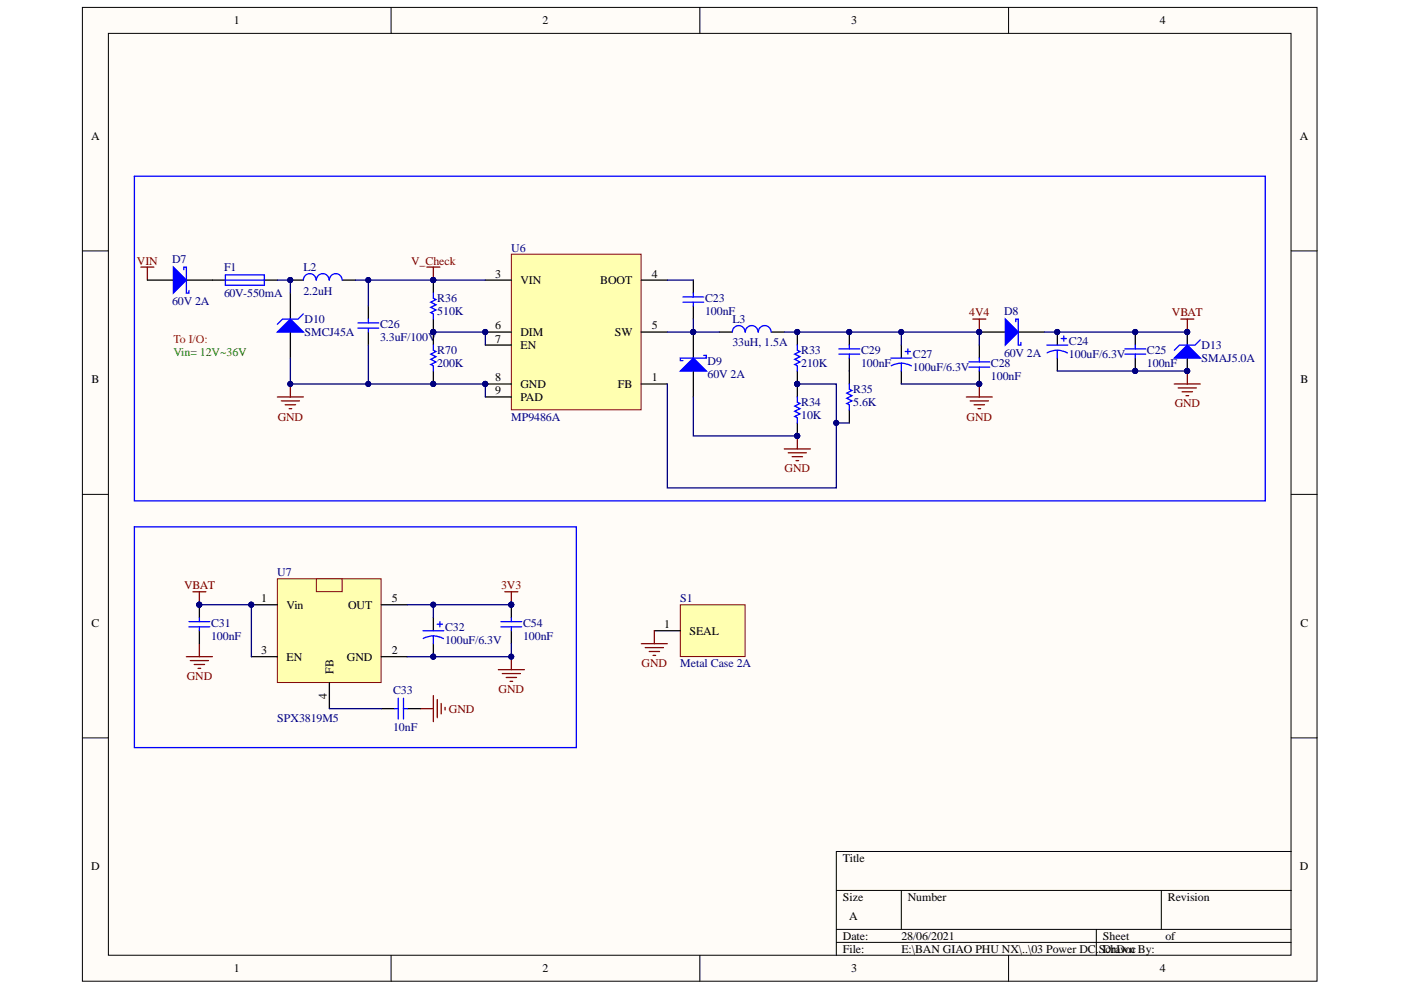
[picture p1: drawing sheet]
<svg xmlns="http://www.w3.org/2000/svg" width="297mm" height="210mm" viewBox="0 0 297 210" stroke-linecap="round" stroke-linejoin="round" font-family="sans-serif">
<defs><g id="words">
<g font-size="2.5">
<text x="49.6" y="5.2">1</text>
<text x="115" y="5.2">2</text>
<text x="180.5" y="5.2">3</text>
<text x="245.9" y="5.2">4</text>
<text x="19.3" y="29.6">A</text>
<text x="275.6" y="29.6">A</text>
<text x="105" y="58.9">3</text>
<text x="138.2" y="58.9">4</text>
<text x="110.4" y="60.2">VIN</text>
<text x="127.3" y="60.2">BOOT</text>
<text x="105" y="69.8">6</text>
<text x="110.4" y="71.2">DIM</text>
<text x="130.3" y="71.2">SW</text>
<text x="138.2" y="69.8">5</text>
<text x="105" y="72.6">7</text>
<text x="110.4" y="74">EN</text>
<text x="19.4" y="81.2">B</text>
<text x="105" y="80.9">8</text>
<text x="105" y="83.6">9</text>
<text x="110.4" y="82.3">GND</text>
<text x="131" y="82.3">FB</text>
<text x="138.2" y="80.9">1</text>
<text x="275.7" y="81.2">B</text>
<text x="110.4" y="85">PAD</text>
<text x="55.4" y="127.7">1</text>
<text x="60.7" y="129">Vin</text>
<text x="73.8" y="129">OUT</text>
<text x="83.1" y="127.7">5</text>
<text x="19.4" y="132.9">C</text>
<text x="140.8" y="133.2">1</text>
<text x="146.2" y="134.6">SEAL</text>
<text x="275.7" y="132.9">C</text>
<text x="55.4" y="138.7">3</text>
<text x="60.7" y="140.1">EN</text>
<text x="70.7" y="142.8" transform="rotate(-90 70.7 142.8)">FB</text>
<text x="73.6" y="140.1">GND</text>
<text x="83.1" y="138.7">2</text>
<text x="69.3" y="148.2" transform="rotate(-90 69.3 148.2)">4</text>
<text x="19.3" y="184.5">D</text>
<text x="178.7" y="182.8">Title</text>
<text x="275.6" y="184.5">D</text>
<text x="178.7" y="191">Size</text>
<text x="192.5" y="191">Number</text>
<text x="247.6" y="191">Revision</text>
<text x="180.1" y="195.1">A</text>
<text x="178.7" y="199.3">Date:</text>
<text x="178.7" y="202">File:</text>
<text x="191.1" y="199.3">28/06/2021</text>
<text x="191.1" y="202">E:\BAN GIAO PHU NX\..\03 Power DC.SchDoc</text>
<text x="233.8" y="199.3">Sheet</text>
<text x="233.8" y="202">Drawn By:</text>
<text x="247.1" y="199.3">of</text>
<text x="49.6" y="206.2">1</text>
<text x="115" y="206.2">2</text>
<text x="180.5" y="206.2">3</text>
<text x="245.9" y="206.2">4</text>
</g>
<g font-size="2.5" fill="#000080">
<text x="108.4" y="53.4">U6</text>
<text x="36.5" y="55.8">D7</text>
<text x="47.5" y="57.5">F1</text>
<text x="64.3" y="57.5">L2</text>
<text x="36.5" y="64.6">60V 2A</text>
<text x="47.5" y="63">60V-550mA</text>
<text x="64.3" y="62.5">2.2uH</text>
<text x="92.7" y="64.1">R36</text>
<text x="149.5" y="64.1">C23</text>
<text x="64.6" y="68.5">D10</text>
<text x="64.6" y="71.2">SMCJ45A</text>
<text x="80.6" y="69.6">C26</text>
<text x="92.7" y="66.8">510K</text>
<text x="149.5" y="66.8">100nF</text>
<text x="155.3" y="68.5">L3</text>
<text x="212.9" y="66.8">D8</text>
<text x="80.6" y="72.3">3.3uF/100V</text>
<text x="92.7" y="77.8">200K</text>
<text x="92.7" y="75.1">R70</text>
<text x="150" y="77.3">D9</text>
<text x="155.3" y="73.4">33uH, 1.5A</text>
<text x="169.9" y="77.8">210K</text>
<text x="169.9" y="75.1">R33</text>
<text x="182.6" y="77.8">100nF</text>
<text x="182.6" y="75.1">C29</text>
<text x="193.6" y="75.9">C27</text>
<text x="210.1" y="77.8">C28</text>
<text x="212.9" y="75.6">60V 2A</text>
<text x="226.6" y="75.9">100uF/6.3V</text>
<text x="226.6" y="73.2">C24</text>
<text x="243.2" y="77.8">100nF</text>
<text x="243.2" y="75.1">C25</text>
<text x="254.8" y="74">D13</text>
<text x="254.8" y="76.7">SMAJ5.0A</text>
<text x="150" y="80.1">60V 2A</text>
<text x="180.9" y="83.4">R35</text>
<text x="193.6" y="78.7">100uF/6.3V</text>
<text x="210.1" y="80.6">100nF</text>
<text x="108.4" y="89.2">MP9486A</text>
<text x="169.9" y="88.9">10K</text>
<text x="169.9" y="86.1">R34</text>
<text x="180.9" y="86.1">5.6K</text>
<text x="58.8" y="122.2">U7</text>
<text x="144.2" y="127.7">S1</text>
<text x="44.8" y="135.7">100nF</text>
<text x="44.8" y="132.9">C31</text>
<text x="94.4" y="136.5">100uF/6.3V</text>
<text x="94.4" y="133.7">C32</text>
<text x="110.9" y="135.7">100nF</text>
<text x="110.9" y="132.9">C54</text>
<text x="144.2" y="141.5">Metal Case 2A</text>
<text x="83.3" y="147.2">C33</text>
<text x="58.8" y="153">SPX3819M5</text>
<text x="83.3" y="155">10nF</text>
</g>
<g font-size="2.5" fill="#800000">
<text x="29" y="56.1">VIN</text>
<text x="87.2" y="56.1">V_Check</text>
<text x="205.5" y="67.1">4V4</text>
<text x="248.5" y="67.1">VBAT</text>
<text x="58.9" y="89.2">GND</text>
<text x="204.9" y="89.2">GND</text>
<text x="249.1" y="86.4">GND</text>
<text x="166.4" y="100.1">GND</text>
<text x="39" y="124.9">VBAT</text>
<text x="106.3" y="124.9">3V3</text>
<text x="136" y="141.5">GND</text>
<text x="39.6" y="144.2">GND</text>
<text x="105.7" y="147">GND</text>
<text x="95.2" y="151.1">GND</text>
</g>
<text font-size="2.5" fill="#008000" x="36.8" y="75.4">Vin= 12V~36V</text>
<text font-size="2.5" fill="#f00" x="36.8" y="72.6">To I/O:</text>
</g></defs>
<g fill="#fffcf8" stroke="#000" stroke-width=".21">
<path d="M17.5 1.6h261.7v206.4h-261.7z"/>
<path d="M23 7.1h250.7v195.4h-250.7z"/>
</g>
<g fill="none" stroke="#000" stroke-width=".21">
<path d="M82.9 1.6v5.5M148.4 1.6v5.5M213.8 1.6v5.5M17.5 53.2h5.5M273.8 53.2h5.5M17.5 104.8h5.5M273.8 104.8h5.5M17.5 156.4h5.5M273.8 156.4h5.5M177.3 188.8h96.5M177.3 197.1h96.5M177.3 199.8h96.5"/>
<path d="M191.1 188.8v8.3M232.4 197.1v5.5M246.2 188.8v8.3M273.8 180.5h-96.5v22.1M82.9 202.6v5.5M148.4 202.6v5.5M213.8 202.6v5.5"/>
</g>
<g fill="none" stroke="#800000" stroke-width=".27">
<path d="M39.5 139.2h5.5M40.9 125.5h2.8M42.3 125.5v2.7M42.3 136.5v2.7M107 125.5h2.8M108.4 125.5v2.7M108.4 139.2v2.8M40.3 140.1h3.9M41.2 140.9h2.2M42 141.7h.5M89.1 150.2h2.8M91.9 147.5v5.5"/>
<path d="M92.7 148.3v3.9M93.5 149.1v2.3M94.4 150v.5M105.7 142h5.5M106.5 142.8h3.8M107.3 143.6h2.2M108.1 144.5h.6"/>
</g>
<g fill="#000080" stroke="#000080" stroke-width=".21">
<circle cx="108.4" cy="139.2" r=".53"/>
<circle cx="42.2" cy="128.2" r=".53"/>
<circle cx="108.4" cy="128.2" r=".53"/>
<circle cx="91.8" cy="139.2" r=".53"/>
</g>
<path d="M42.3 128.2v2.8M42.3 133.7v2.8M91.9 131v2.7M91.9 136.5v2.7M108.4 128.2v2.8M108.4 133.7v2.8" fill="none" stroke="#000" stroke-width=".27"/>
<g fill="none" stroke="#00f" stroke-width=".27">
<path d="M28.5 37.4h239.8v68.8h-239.8zM28.5 111.7h93.7v46.8h-93.7zM40.1 131.8h4.4M40.1 132.9h4.4M42.3 131v.8M42.3 132.9v.8M89.7 133.7h4.4M91.9 134.8l.9 .1 1.2 .5M91.9 134.8l-1.3 .2-.9 .4M91.9 134.8v1.7M92.7 132.4h1.1M93.3 131.8v1.1"/>
<path d="M106.2 131.8h4.4M106.2 132.9h4.4M108.4 131v.8M108.4 132.9v.8"/>
</g>
<path d="M144.2 128.2h13.8v11h-13.8z" fill="#ffffb0" stroke="#800000" stroke-width=".21"/>
<path d="M31.2 59.4h5.6M39.5 59.4h5.5M138.7 133.7h5.5" fill="none" stroke="#000" stroke-width=".27"/>
<g fill="none" stroke="#800000" stroke-width=".27">
<path d="M29.9 56.6h2.7M31.2 56.6v2.8M90.5 56.6h2.8M91.9 56.6v2.8M206.3 67.7h2.7M207.6 67.7v2.7M250.4 67.7h2.7M251.7 67.7v2.7M251.7 78.7v2.7M58.8 84.2h5.5M59.6 85h3.9M60.5 85.8h2.2"/>
<path d="M61.3 86.6h.5M61.6 81.4v2.8M249 81.4h5.5M249.8 82.2h3.9M250.6 83.1h2.2M251.5 83.9h.5M136 136.5h5.5M136.8 137.3h3.9M137.6 138.1h2.2M138.5 139h.5M138.7 133.7v2.8"/>
</g>
<g fill="#000080" stroke="#000080" stroke-width=".21">
<circle cx="61.5" cy="81.4" r=".53"/>
<circle cx="207.6" cy="70.4" r=".53"/>
<circle cx="251.7" cy="70.4" r=".53"/>
<circle cx="251.7" cy="78.6" r=".53"/>
<circle cx="91.8" cy="59.4" r=".53"/>
</g>
<path d="M36.8 56.6l2.7 2.8-2.7 2.7z" fill="#00f"/>
<path d="M36.8 56.6l2.7 2.8-2.7 2.7zM39 57.2v-.6h.5v5.5h.6v-.5" fill="none" stroke="#00f" stroke-width=".27"/>
<path d="M147 70.4v5.5M147 78.7v5.5" fill="none" stroke="#000" stroke-width=".27"/>
<circle cx="147" cy="70.4" r=".53" fill="#000080" stroke="#000080" stroke-width=".21"/>
<path d="M144.2 78.7l2.8-2.8 2.8 2.8z" fill="#00f"/>
<path d="M144.2 78.7l2.8-2.8 2.8 2.8zM149.2 75.4h.6v.5h-5.6v.6h.6" fill="none" stroke="#00f" stroke-width=".27"/>
<circle cx="147" cy="70.4" r=".53" fill="#000080" stroke="#000080" stroke-width=".21"/>
<path d="M61.6 62.1v5.6M61.6 70.4v5.5" fill="none" stroke="#000" stroke-width=".27"/>
<path d="M58.8 70.4l2.8-2.7 2.7 2.7z" fill="#00f"/>
<path d="M58.8 70.4l2.8-2.7 2.7 2.7zM64.3 66.5l-1.1 1.2h-3.3l-1.1 1.1" fill="none" stroke="#00f" stroke-width=".27"/>
<path d="M207.6 70.4h5.5M215.9 70.4h5.5" fill="none" stroke="#000" stroke-width=".27"/>
<circle cx="207.6" cy="70.4" r=".53" fill="#000080" stroke="#000080" stroke-width=".21"/>
<path d="M213.1 67.7l2.8 2.7-2.8 2.8z" fill="#00f"/>
<g fill="none" stroke="#00f" stroke-width=".27">
<path d="M47.8 58.3h8.3v2.2h-8.3zM47.8 59.4h8.3M67 59.4a1.35 1.35 0 0 0-1.3-1.4 1.35 1.35 0 0 0-1.4 1.4M69.8 59.4a1.35 1.35 0 0 0-1.4-1.4 1.35 1.35 0 0 0-1.3 1.4M72.5 59.4a1.35 1.35 0 0 0-1.3-1.4 1.35 1.35 0 0 0-1.4 1.4M75.9 68.5h4.4M75.9 69.6h4.4M78.1 67.7v.8M78.1 69.6v.8M91.9 62.1v1.1l.5 .3-1.1 .6 1.1 .5-1.1 .6 1.1 .5-1.1 .6 .6 .2v1.2M91.9 73.2v1.1l.5 .2-1.1 .6 1.1 .5-1.1 .6 1.1 .5-1.1 .6 .6 .3v1.1M144.8 64.1h4.4"/>
<path d="M144.8 63h4.4M147 62.1v.9M147 64.1v.8M188.9 75.9h4.4M191.1 77l.9 .1 1.2 .5M191.1 77l-1.3 .2-.9 .4M191.1 77v1.7M191.9 74.5h1.1M192.5 74v1.1M205.4 76.7h4.4M205.4 77.8h4.4M207.6 75.9v.8"/>
<path d="M207.6 77.8v.9M213.1 67.7l2.8 2.7-2.8 2.8zM215.4 68.2v-.5h.5v5.5h.6v-.6M222 73.2h4.4M224.2 74.3l1.3 .2 .8 .3M224.2 74.3h-.9l-1.3 .5M224.2 74.3v1.6M225 71.8h1.1M225.5 71.2v1.1M238.5 74h4.4M238.5 75.1h4.4M240.7 73.2v.8"/>
<path d="M240.7 75.1v.8"/>
</g>
<g fill="#000080" stroke="#000080" stroke-width=".21">
<circle cx="207.6" cy="70.4" r=".53"/>
<circle cx="61.5" cy="59.4" r=".53"/>
<circle cx="207.6" cy="81.4" r=".53"/>
<circle cx="240.7" cy="78.6" r=".53"/>
<circle cx="240.7" cy="70.4" r=".53"/>
<circle cx="224.1" cy="70.4" r=".53"/>
<circle cx="91.8" cy="59.4" r=".53"/>
<circle cx="91.8" cy="70.4" r=".53"/>
<circle cx="91.8" cy="81.4" r=".53"/>
</g>
<g fill="none" stroke="#000" stroke-width=".27">
<path d="M45 59.4h2.8M56.1 59.4h2.7M61.6 59.4h2.7M72.6 59.4h2.7M91.9 59.4v2.7M147 59.4v2.7M78.1 64.9v2.8M78.1 70.4v2.8M91.9 67.7v5.5M91.9 78.7v2.7M147 64.9v2.8M191.1 73.2v2.7"/>
<path d="M191.1 78.7v2.7M207.6 73.2v2.7M207.6 78.7v2.7M224.2 70.4v2.8M224.2 75.9v2.8M240.7 70.4v2.8M240.7 75.9v2.8"/>
</g>
<path d="M108.4 53.9h27.5v33h-27.5z" fill="#ffffb0" stroke="#800000" stroke-width=".21"/>
<g fill="none" stroke="#000" stroke-width=".27">
<path d="M102.9 59.4h5.5M136 59.4h5.5M102.9 73.2h5.5M102.9 70.4h5.5M136 70.4h5.5M152.5 70.4h2.8M163.5 70.4h2.8M169.1 70.4v2.8M169.1 78.7v5.5M180.1 70.4v2.8M180.1 75.9v5.5M102.9 81.4h5.5"/>
<path d="M102.9 84.2h5.5M136 81.4h5.5M169.1 89.7v2.7M180.1 86.9v2.8"/>
</g>
<g fill="#000080" stroke="#000080" stroke-width=".21">
<circle cx="102.9" cy="70.4" r=".53"/>
<circle cx="102.9" cy="81.4" r=".53"/>
<circle cx="169" cy="70.4" r=".53"/>
<circle cx="169" cy="81.4" r=".53"/>
<circle cx="169" cy="92.4" r=".53"/>
<circle cx="207.6" cy="81.4" r=".53"/>
<circle cx="180" cy="70.4" r=".53"/>
</g>
<path d="M158 70.4a1.35 1.35 0 0 0-1.4-1.4 1.35 1.35 0 0 0-1.3 1.4M160.7 70.4a1.35 1.35 0 0 0-1.3-1.4 1.35 1.35 0 0 0-1.4 1.4M163.5 70.4a1.35 1.35 0 0 0-1.4-1.4 1.35 1.35 0 0 0-1.3 1.4M169.1 73.2v1.1l.5 .2-1.1 .6 1.1 .5-1.1 .6 1.1 .5-1.1 .6 .6 .3v1.1M177.9 75.1h4.4M177.9 74h4.4M180.1 73.2v.8M180.1 75.1v.8M169.1 84.2v1.1l.5 .2-1.1 .6 1.1 .5-1.1 .6 1.1 .5-1.1 .6 .6 .3v1.1M180.1 81.4v1.1l.5 .3-1.1 .5 1.1 .6-1.1 .5 1.1 .6-1.1 .5 .6 .3v1.1" fill="none" stroke="#00f" stroke-width=".27"/>
<path d="M166.3 95.2h5.5M167.1 96h3.9M167.9 96.8h2.3M168.8 97.7h.5M169.1 92.4v2.8M204.9 84.2h5.5M205.7 85h3.9M206.5 85.8h2.2M207.4 86.6h.5M207.6 81.4v2.8" fill="none" stroke="#800000" stroke-width=".27"/>
<path d="M58.8 122.7h22v22h-22z" fill="#ffffb0" stroke="#800000" stroke-width=".21"/>
<path d="M53.3 128.2h5.5M53.3 139.2h5.5M80.9 128.2h5.5M80.9 139.2h5.5" fill="none" stroke="#000" stroke-width=".27"/>
<circle cx="53.3" cy="128.2" r=".53" fill="#000080" stroke="#000080" stroke-width=".21"/>
<path d="M67.1 122.7h5.4v2.7h-5.4z" fill="#ffffb0" stroke="#800000" stroke-width=".21"/>
<path d="M251.7 70.4v2.8M251.7 75.9v2.8M69.8 144.7v5.5M80.9 150.2h2.7M86.4 150.2h2.7" fill="none" stroke="#000" stroke-width=".27"/>
<g fill="#000080" stroke="#000080" stroke-width=".21">
<circle cx="53.3" cy="128.2" r=".53"/>
<circle cx="251.7" cy="78.6" r=".53"/>
<circle cx="251.7" cy="70.4" r=".53"/>
</g>
<path d="M83.6 150.2h.8M84.4 148v4.5M85.5 148v4.5M85.5 150.2h.9" fill="none" stroke="#00f" stroke-width=".27"/>
<path d="M249 75.9l2.7-2.7 2.8 2.7z" fill="#00f"/>
<path d="M249 75.9l2.7-2.7 2.8 2.7zM254.5 72.1l-1.1 1.1h-3.3l-1.1 1.1" fill="none" stroke="#00f" stroke-width=".27"/>
<g fill="#000080" stroke="#000080" stroke-width=".21">
<circle cx="251.7" cy="78.6" r=".53"/>
<circle cx="251.7" cy="70.4" r=".53"/>
<circle cx="53.3" cy="128.2" r=".53"/>
<circle cx="42.2" cy="128.2" r=".53"/>
<circle cx="91.8" cy="128.2" r=".53"/>
<circle cx="91.8" cy="139.2" r=".53"/>
<circle cx="108.4" cy="139.2" r=".53"/>
<circle cx="240.7" cy="78.6" r=".53"/>
<circle cx="61.5" cy="59.4" r=".53"/>
<circle cx="224.1" cy="70.4" r=".53"/>
<circle cx="240.7" cy="70.4" r=".53"/>
<circle cx="91.8" cy="59.4" r=".53"/>
<circle cx="102.9" cy="70.4" r=".53"/>
<circle cx="91.8" cy="70.4" r=".53"/>
<circle cx="169" cy="92.4" r=".53"/>
<circle cx="207.6" cy="81.4" r=".53"/>
<circle cx="102.9" cy="81.4" r=".53"/>
<circle cx="78.1" cy="81.4" r=".53"/>
<circle cx="78.1" cy="59.4" r=".53"/>
<circle cx="147" cy="70.4" r=".53"/>
<circle cx="177.3" cy="89.7" r=".53"/>
<circle cx="61.5" cy="81.4" r=".53"/>
<circle cx="91.8" cy="81.4" r=".53"/>
<circle cx="108.4" cy="128.2" r=".53"/>
<circle cx="169" cy="81.4" r=".53"/>
<circle cx="191.1" cy="70.4" r=".53"/>
<circle cx="169" cy="70.4" r=".53"/>
<circle cx="180" cy="70.4" r=".53"/>
<circle cx="207.6" cy="70.4" r=".53"/>
</g>
<g fill="none" stroke="#000080" stroke-width=".27">
<path d="M58.8 59.4h2.8v2.7M75.3 59.4h27.6M78.1 59.4v5.5M141.5 59.4h5.5M61.6 75.9v5.5h41.3v2.8M78.1 73.2v8.2M91.9 70.4h11v2.8M141.5 70.4h11M147 67.7v2.7M166.3 70.4h41.3v2.8M191.1 70.4v2.8M221.4 70.4h30.3"/>
<path d="M224.2 78.7h27.5M141.5 81.4v22h35.8v-22h-8.2M147 84.2v8.2h22.1M177.3 89.7h2.8M191.1 81.4h16.5M42.3 128.2h11v11M86.4 128.2h22M91.9 128.2v2.8M108.4 136.5v2.7h-22M69.8 150.2h11.1"/>
</g>
<use href="#words"/>
</svg>
